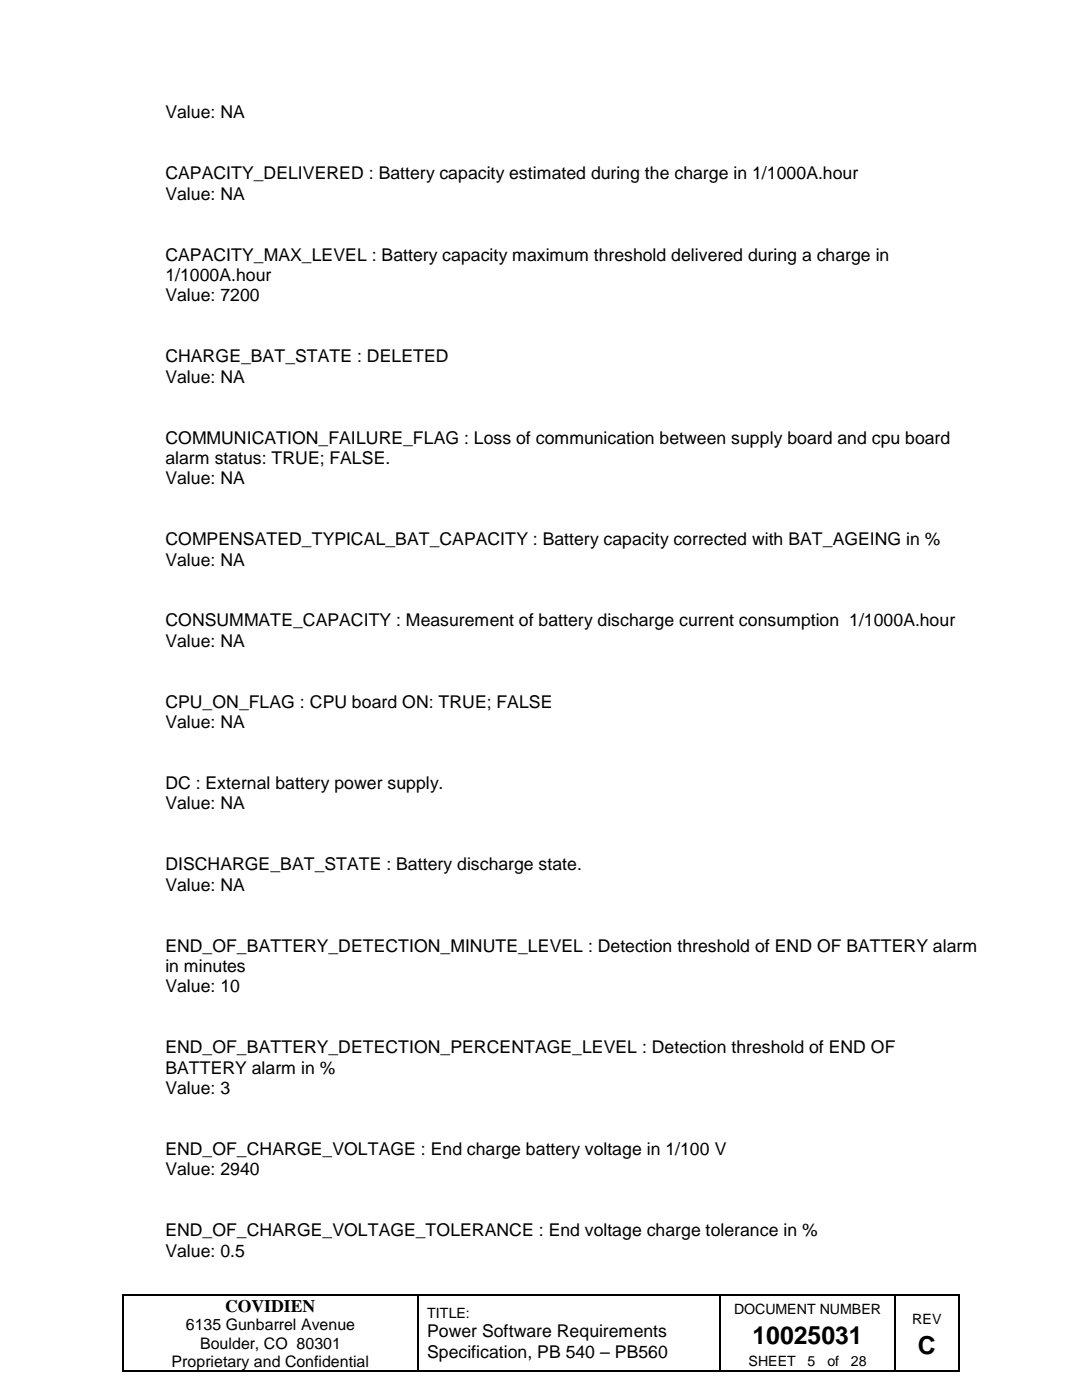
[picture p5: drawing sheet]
<svg xmlns="http://www.w3.org/2000/svg" width="216mm" height="279mm" viewBox="0 0 216 279" stroke-linecap="round" stroke-linejoin="round" font-family="sans-serif">
<defs><g id="words">
<g font-size="4.9">
<text x="150.2" y="268.1">10025031</text>
<text x="183.2" y="270.1">C</text>
</g>
<g font-size="3.5">
<text x="33" y="23.6">Value: NA</text>
<text x="33" y="35.8">CAPACITY_DELIVERED : Battery capacity estimated during the charge in 1/1000A.hour</text>
<text x="33" y="39.8">Value: NA</text>
<text x="33" y="52">CAPACITY_MAX_LEVEL : Battery capacity maximum threshold delivered during a charge in</text>
<text x="33" y="56">1/1000A.hour</text>
<text x="33" y="60.1">Value: 7200</text>
<text x="33" y="72.3">CHARGE_BAT_STATE : DELETED</text>
<text x="33" y="76.4">Value: NA</text>
<text x="33" y="88.5">COMMUNICATION_FAILURE_FLAG : Loss of communication between supply board and cpu board</text>
<text x="33" y="92.6">alarm status: TRUE; FALSE.</text>
<text x="33" y="96.7">Value: NA</text>
<text x="33" y="108.8">COMPENSATED_TYPICAL_BAT_CAPACITY : Battery capacity corrected with BAT_AGEING in %</text>
<text x="33" y="112.9">Value: NA</text>
<text x="33" y="125">CONSUMMATE_CAPACITY : Measurement of battery discharge current consumption 1/1000A.hour</text>
<text x="33" y="129.1">Value: NA</text>
<text x="33" y="141.3">CPU_ON_FLAG : CPU board ON: TRUE; FALSE</text>
<text x="33" y="145.3">Value: NA</text>
<text x="33" y="157.5">DC : External battery power supply.</text>
<text x="33" y="161.5">Value: NA</text>
<text x="33" y="173.7">DISCHARGE_BAT_STATE : Battery discharge state.</text>
<text x="33" y="177.8">Value: NA</text>
<text x="33" y="190">END_OF_BATTERY_DETECTION_MINUTE_LEVEL : Detection threshold of END OF BATTERY alarm</text>
<text x="33" y="194">in minutes</text>
<text x="33" y="198">Value: 10</text>
<text x="33" y="210.2">END_OF_BATTERY_DETECTION_PERCENTAGE_LEVEL : Detection threshold of END OF</text>
<text x="33" y="214.3">BATTERY alarm in %</text>
<text x="33" y="218.3">Value: 3</text>
<text x="33" y="230.5">END_OF_CHARGE_VOLTAGE : End charge battery voltage in 1/100 V</text>
<text x="33" y="234.6">Value: 2940</text>
<text x="33" y="246.7">END_OF_CHARGE_VOLTAGE_TOLERANCE : End voltage charge tolerance in %</text>
<text x="33" y="250.8">Value: 0.5</text>
<text x="44.9" y="261.8">COVIDIEN</text>
<text x="85.3" y="266.9">Power Software Requirements</text>
<text x="85.3" y="270.9">Specification, PB 540 – PB560</text>
</g>
<g font-size="3.2">
<text x="37.1" y="265.5">6135 Gunbarrel Avenue</text>
<text x="39.9" y="269.2">Boulder, CO 80301</text>
<text x="34.2" y="272.8">Proprietary and Confidential</text>
</g>
<g font-size="2.8">
<text x="85.3" y="263">TITLE:</text>
<text x="146.5" y="262.2">DOCUMENT NUMBER</text>
<text x="182" y="264.2">REV</text>
<text x="149.3" y="272.5">SHEET</text>
<text x="161.2" y="272.5">5</text>
<text x="165.1" y="272.5">of</text>
<text x="169.8" y="272.5">28</text>
</g>
</g></defs>
<path d="M24.5 258.2h.2v.3h-.2zM83.2 258.2h.3v.3h-.3zM143.6 258.2h.2v.3h-.2zM178.5 258.2h.2v.3h-.2zM191.2 258.2h.2v.3h-.2zM24.5 273.5h.2v.3h-.2zM83.2 273.5h.3v.3h-.3zM143.6 273.5h.2v.3h-.2zM178.5 273.5h.2v.3h-.2zM191.2 273.5h.2v.3h-.2z" fill="#000"/>
<g fill="none" stroke="#000" stroke-width=".25">
<path d="M24.6 258.5v15M24.7 258.4h58.5M83.4 258.5v15M83.5 258.4h60.1M143.7 258.5v15M143.8 258.4h34.7M178.6 258.5v15M178.7 258.4h12.5M191.3 258.5v15M24.7 273.6h58.5M83.5 273.6h60.1M143.8 273.6h34.7"/>
<path d="M178.7 273.6h12.5"/>
</g>
<use href="#words"/>
</svg>
